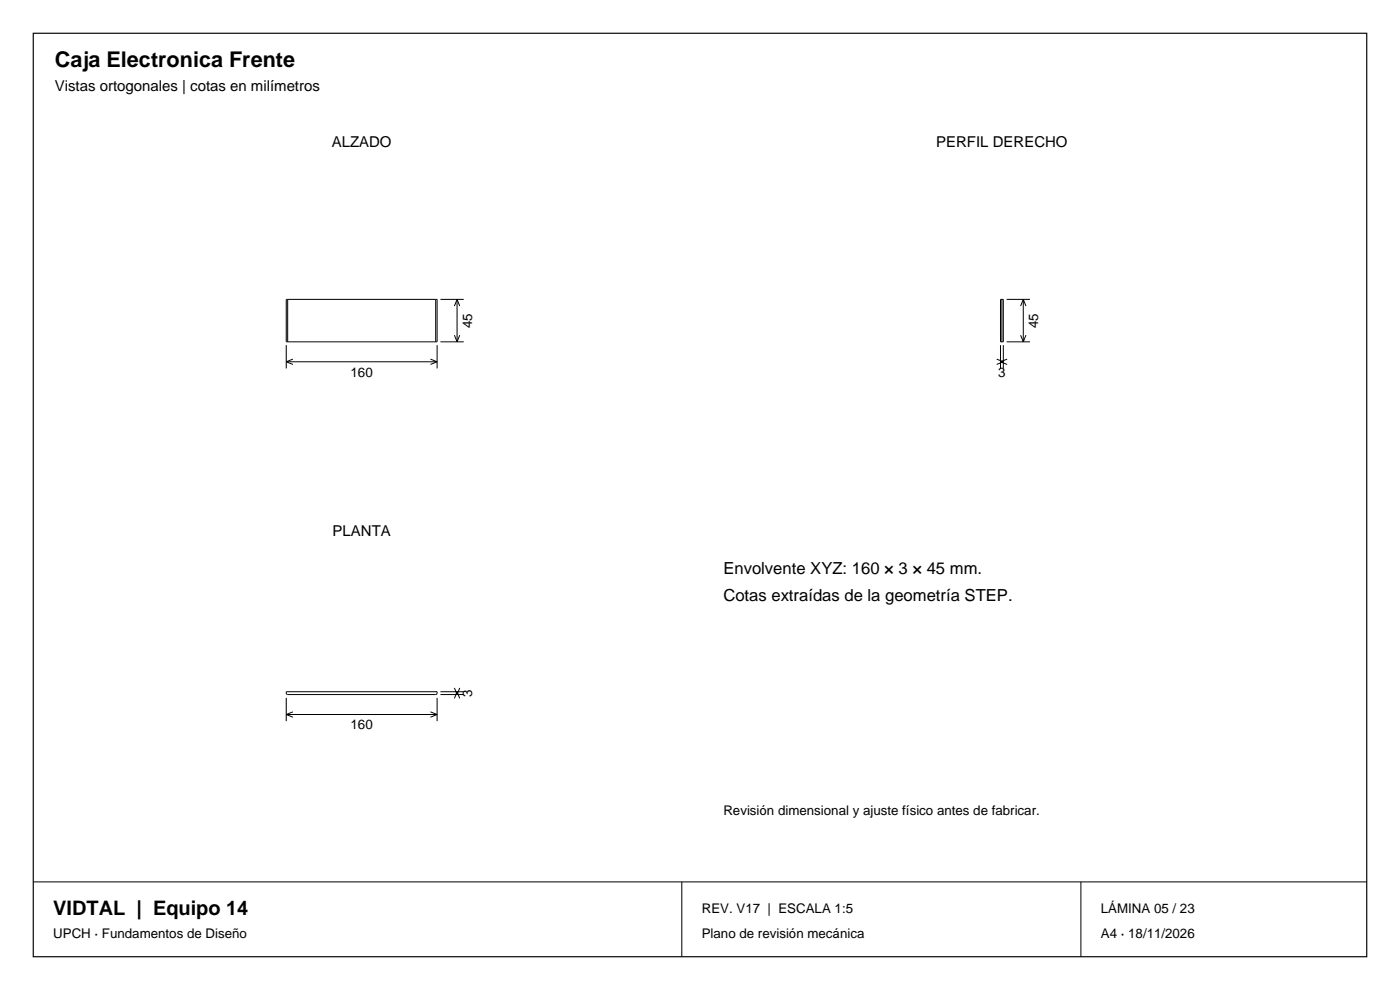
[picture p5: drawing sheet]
<svg xmlns="http://www.w3.org/2000/svg" width="297mm" height="210mm" viewBox="0 0 297 210" stroke-linecap="round" stroke-linejoin="round" font-family="sans-serif">
<defs><g id="words">
<text font-size="4.6" x="11.6" y="14.1">Caja Electronica Frente</text>
<text font-size="4.2" x="11.3" y="194.1">VIDTAL | Equipo 14</text>
<g font-size="3.5">
<text x="153.5" y="121.8">Envolvente XYZ: 160 × 3 × 45 mm.</text>
<text x="153.5" y="127.4">Cotas extraídas de la geometría STEP.</text>
</g>
<g font-size="3.2">
<text x="11.6" y="19.4">Vistas ortogonales | cotas en milímetros</text>
<text x="70.4" y="31.1">ALZADO</text>
<text x="198.6" y="31.1">PERFIL DERECHO</text>
<text x="70.6" y="113.7">PLANTA</text>
</g>
<g font-size="2.8">
<text x="100.1" y="69.6" transform="rotate(-90 100.1 69.6)">45</text>
<text x="220.3" y="69.6" transform="rotate(-90 220.3 69.6)">45</text>
<text x="74.4" y="79.9">160</text>
<text x="211.8" y="79.9">3</text>
<text x="100.1" y="147.8" transform="rotate(-90 100.1 147.8)">3</text>
<text x="74.4" y="154.7">160</text>
<text x="153.5" y="173">Revisión dimensional y ajuste físico antes de fabricar.</text>
<text x="148.9" y="193.8">REV. V17 | ESCALA 1:5</text>
<text x="233.5" y="193.8">LÁMINA 05 / 23</text>
<text x="11.3" y="199.1">UPCH · Fundamentos de Diseño</text>
<text x="148.9" y="199.1">Plano de revisión mecánica</text>
<text x="233.5" y="199.1">A4 · 18/11/2026</text>
</g>
</g></defs>
<path d="M7.1 7.1h282.8v195.8h-282.8z" fill="none" stroke="#000" stroke-width=".25"/>
<g fill="none" stroke="#000" stroke-width=".21">
<path d="M60.7 73.2v5M60.7 76.7h32M60.7 76.7l1.4 .6M61 63.5h-.3v9h.3M61 72.5h31.4M61 63.5h31.4M61 63.5v9M62.1 76.2l-1.4 .5M91.3 76.2l1.4 .5M92.4 63.5h.3v9h-.3M92.4 63.5v9M92.7 73.2v5"/>
<path d="M92.7 76.7l-1.4 .6M93.4 72.5h5M93.4 63.5h5M96.4 71.1l.6 1.4M97 63.5v9M97 63.5l.5 1.4M97 63.5l-.6 1.4M97.5 71.1l-.5 1.4M211.4 76.2l1.4 .5M212.2 76.7h.6M212.2 73.2v5M212.2 76.7l1.5 .6"/>
<path d="M212.5 63.5h-.3v9h.3M212.5 63.5h.3v9h-.3M212.5 63.5v9M212.8 73.2v5M212.8 76.7l-1.4 .6M213.6 72.5h4.9M213.6 63.5h4.9M213.7 76.2l-1.5 .5M216.5 71.1l.6 1.4M217.1 63.5v9M217.1 63.5l.5 1.4M217.1 63.5l-.6 1.4"/>
<path d="M217.6 71.1l-.5 1.4M60.7 146.7h32v.3l-.3 .3h-31.4l-.3-.2zM60.7 148v5M60.7 151.6h32M60.7 151.6l1.4 .5M62.1 151l-1.4 .6M91.3 151l1.4 .6M92.7 148v5M92.7 151.6l-1.4 .5M93.4 146.7h5M93.4 147.3h5M96.4 145.9l.6 1.4"/>
<path d="M97 146.7v.6M97 146.7l.5 1.4M97 146.7l-.6 1.4M97.5 145.9l-.5 1.4M7.1 187.1h282.8M144.6 187.1v15.8M229.3 187.1v15.8"/>
</g>
<use href="#words"/>
</svg>
